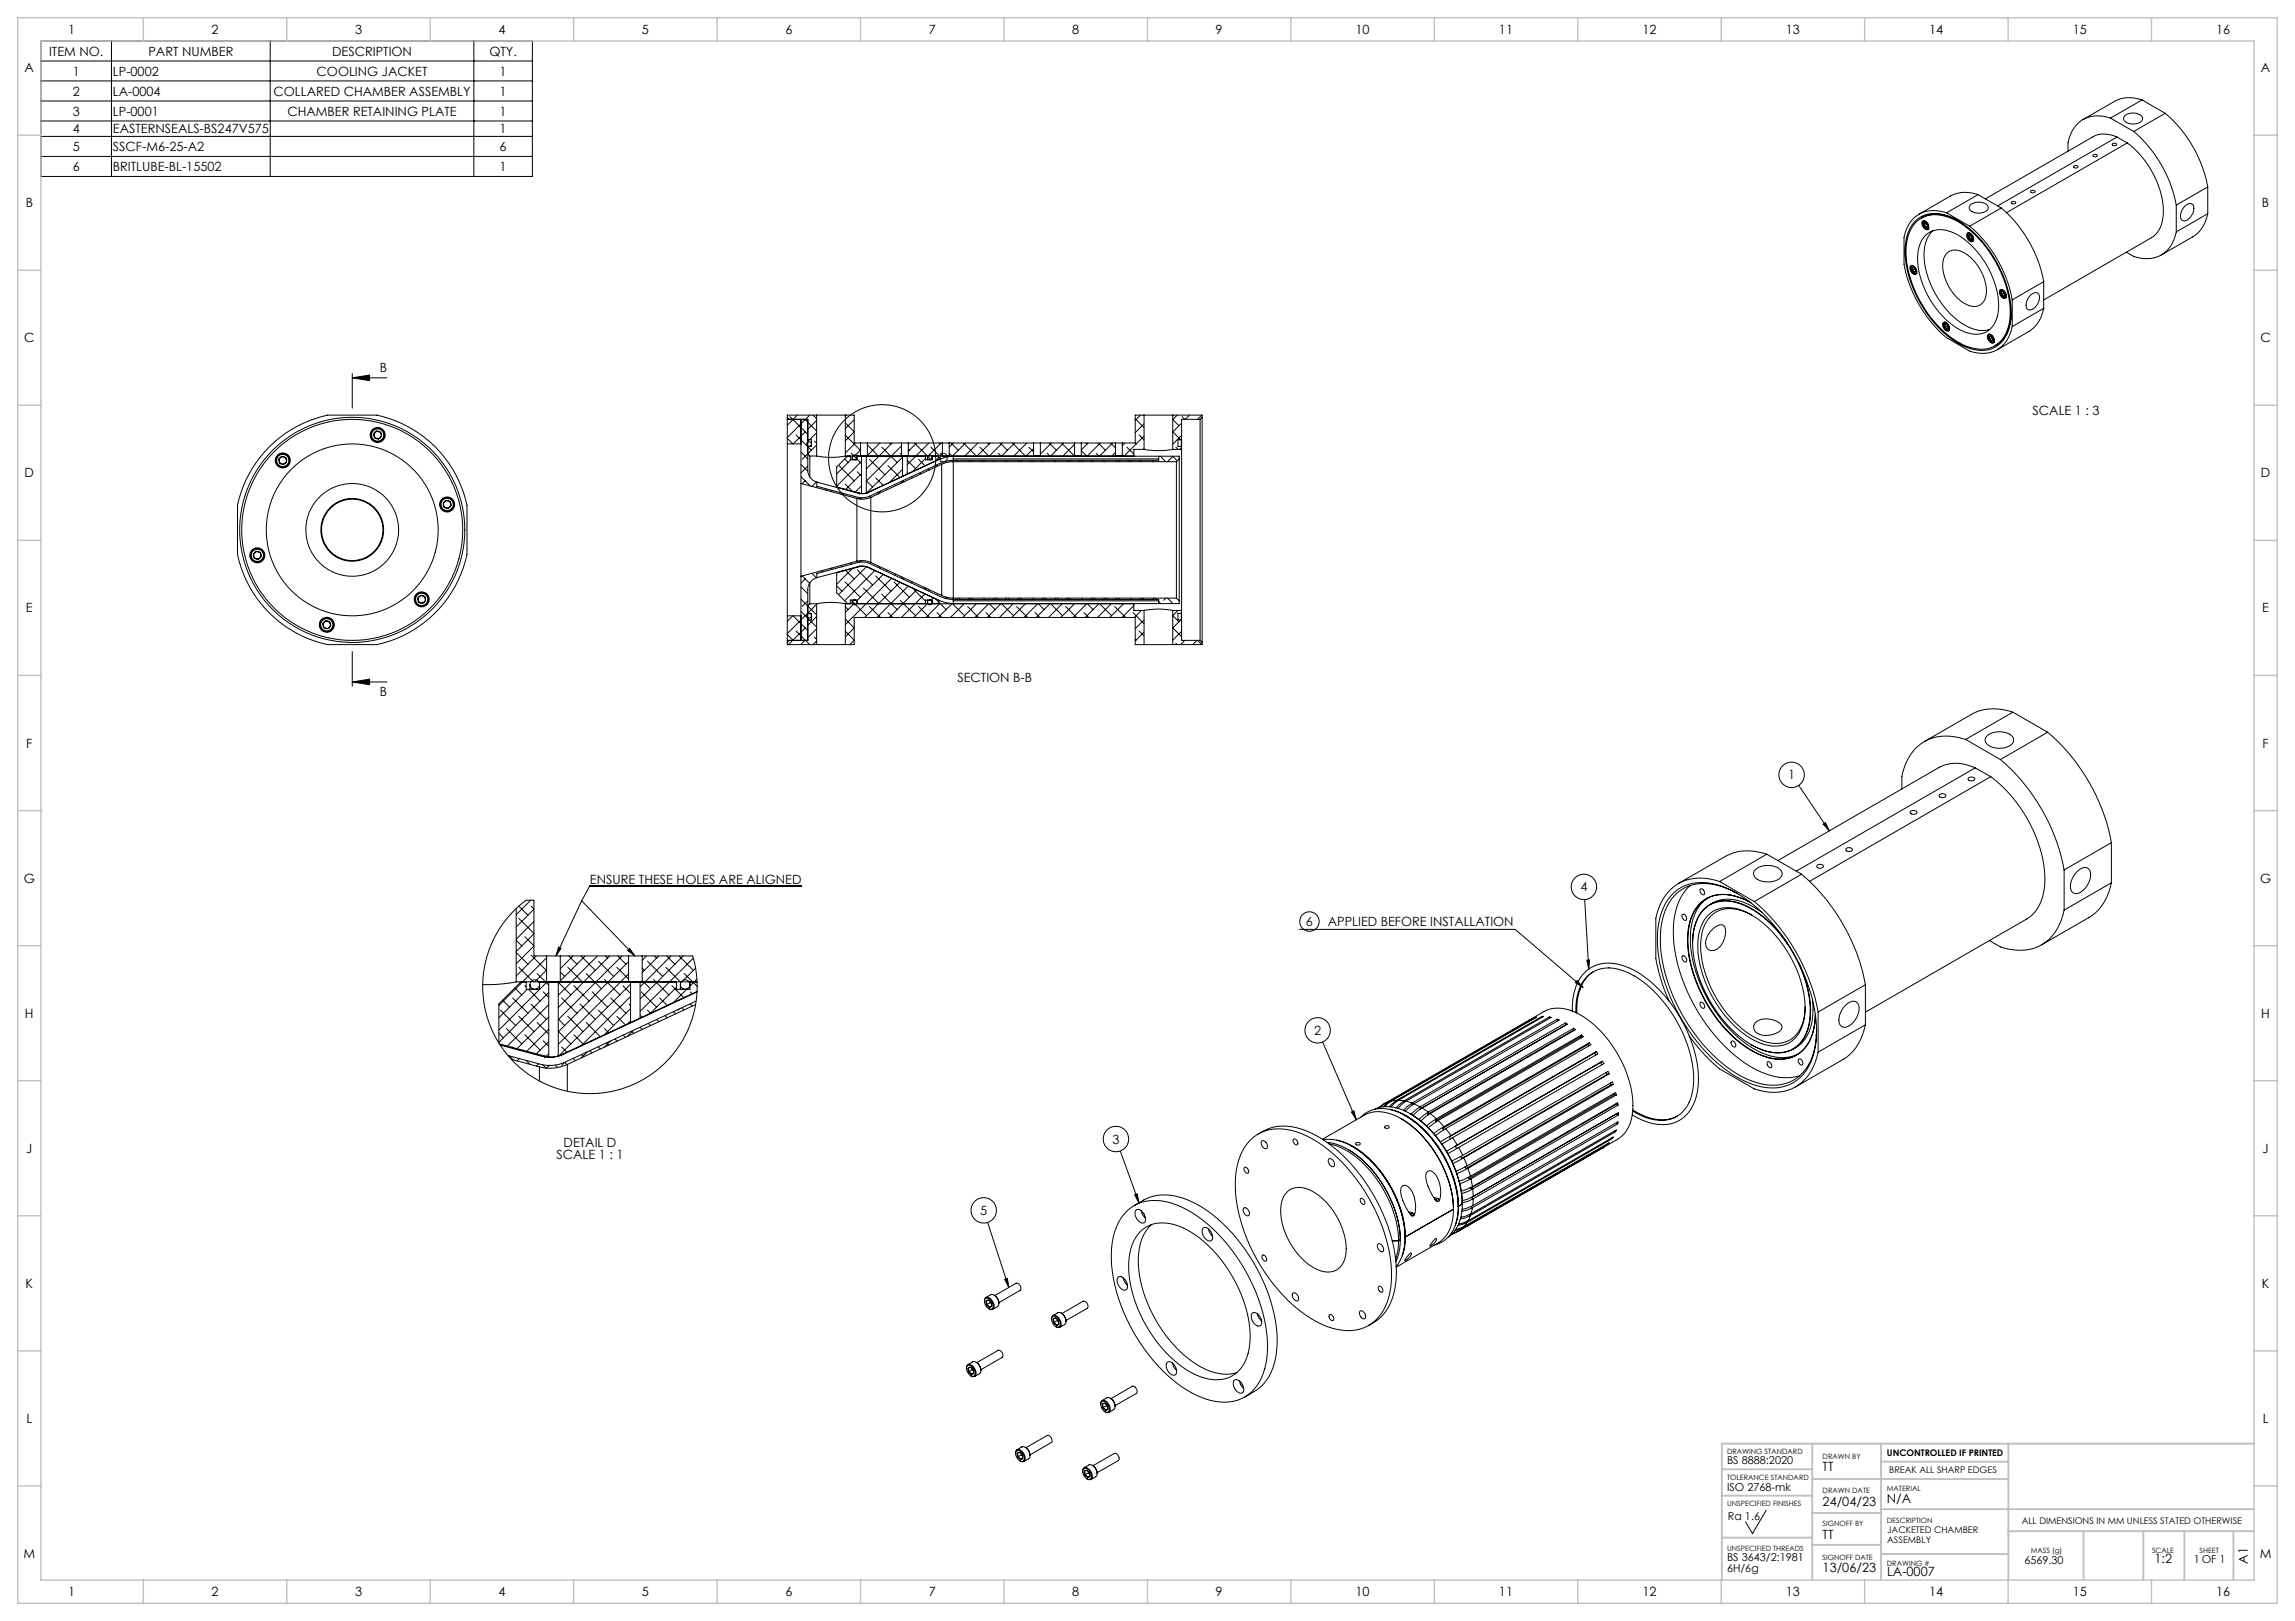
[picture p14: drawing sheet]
<svg xmlns="http://www.w3.org/2000/svg" width="841mm" height="594mm" viewBox="0 0 841 594" stroke-linecap="round" stroke-linejoin="round" font-family="sans-serif">
<defs><g id="words">
<g font-size="4.7">
<text x="25" y="12.4">1</text>
<text x="77.5" y="12.4">2</text>
<text x="130.1" y="12.4">3</text>
<text x="182.7" y="12.4">4</text>
<text x="235.2" y="12.4">5</text>
<text x="287.8" y="12.4">6</text>
<text x="340.3" y="12.4">7</text>
<text x="392.9" y="12.4">8</text>
<text x="445.5" y="12.4">9</text>
<text x="496.7" y="12.4">10</text>
<text x="549.3" y="12.4">11</text>
<text x="601.9" y="12.4">12</text>
<text x="654.4" y="12.4">13</text>
<text x="707" y="12.4">14</text>
<text x="759.5" y="12.4">15</text>
<text x="812.1" y="12.4">16</text>
<text x="18" y="20.4">ITEM NO.</text>
<text x="54.4" y="20.4">PART NUMBER</text>
<text x="121.7" y="20.4">DESCRIPTION</text>
<text x="179.3" y="20.4">QTY.</text>
<text x="9" y="26.4">A</text>
<text x="26.6" y="27.7">1</text>
<text x="41.4" y="27.7">LP-0002</text>
<text x="116" y="27.7">COOLING JACKET</text>
<text x="183.1" y="27.7">1</text>
<text x="828.5" y="26.4">A</text>
<text x="26.6" y="35">2</text>
<text x="41.4" y="35">LA-0004</text>
<text x="100.2" y="35">COLLARED CHAMBER ASSEMBLY</text>
<text x="183.1" y="35">1</text>
<text x="26.6" y="42.3">3</text>
<text x="41.4" y="42.3">LP-0001</text>
<text x="105.3" y="42.3">CHAMBER RETAINING PLATE</text>
<text x="183.1" y="42.3">1</text>
<text x="26.6" y="48.8">4</text>
<text x="41.4" y="48.8">EASTERNSEALS-BS247V575</text>
<text x="183.1" y="48.8">1</text>
<text x="26.6" y="55.3">5</text>
<text x="41.4" y="55.3">SSCF-M6-25-A2</text>
<text x="183.1" y="55.3">6</text>
<text x="26.6" y="62.6">6</text>
<text x="41.4" y="62.6">BRITLUBE-BL-15502</text>
<text x="183.1" y="62.6">1</text>
<text x="9.4" y="75.9">B</text>
<text x="828.9" y="75.9">B</text>
<text x="8.9" y="125.4">C</text>
<text x="828.3" y="125.4">C</text>
<text x="139.2" y="136.5">B</text>
<text x="744.8" y="152">SCALE 1 : 3</text>
<text x="344.2" y="169.3">D</text>
<text x="9" y="174.9">D</text>
<text x="828.5" y="174.9">D</text>
<text x="9.5" y="224.4">E</text>
<text x="829" y="224.4">E</text>
<text x="350.8" y="249.9">SECTION B-B</text>
<text x="139.2" y="255.2">B</text>
<text x="9.6" y="273.9">F</text>
<text x="829.1" y="273.9">F</text>
<text x="655.2" y="285.6">1</text>
<text x="8.7" y="323.4">G</text>
<text x="216.2" y="324">ENSURE THESE HOLES ARE ALIGNED</text>
<text x="828.2" y="323.4">G</text>
<text x="579.1" y="326.7">4</text>
<text x="478.6" y="339.3">6</text>
<text x="486.6" y="339.4">APPLIED BEFORE INSTALLATION</text>
<text x="9.2" y="372.9">H</text>
<text x="828.6" y="372.9">H</text>
<text x="481.6" y="379.2">2</text>
<text x="407.7" y="419">3</text>
<text x="9.6" y="422.4">J</text>
<text x="203.9" y="424.9">SCALE 1 : 1</text>
<text x="206.5" y="420.3">DETAIL D</text>
<text x="829.1" y="422.4">J</text>
<text x="359.2" y="445.2">5</text>
<text x="9.4" y="471.9">K</text>
<text x="828.9" y="471.9">K</text>
<text x="9.7" y="521.4">L</text>
<text x="829.2" y="521.4">L</text>
<text x="667.9" y="539.1">TT</text>
<text x="691.4" y="550.9">N/A</text>
<text x="667.9" y="552">24/04/23</text>
<text x="667.9" y="563.8">TT</text>
<text x="8.6" y="570.9">M</text>
<text x="789.5" y="572.9">1:2</text>
<text x="823.7" y="573.1" transform="rotate(-90 823.7 573.1)">A1</text>
<text x="828.1" y="570.9">M</text>
<text x="667.9" y="576.2">13/06/23</text>
<text x="691.5" y="577.7">LA-0007</text>
<text x="25" y="584.9">1</text>
<text x="77.5" y="584.9">2</text>
<text x="130.1" y="584.9">3</text>
<text x="182.7" y="584.9">4</text>
<text x="235.2" y="584.9">5</text>
<text x="287.8" y="584.9">6</text>
<text x="340.3" y="584.9">7</text>
<text x="392.9" y="584.9">8</text>
<text x="445.5" y="584.9">9</text>
<text x="496.7" y="584.9">10</text>
<text x="549.3" y="584.9">11</text>
<text x="601.9" y="584.9">12</text>
<text x="654.4" y="584.9">13</text>
<text x="707" y="584.9">14</text>
<text x="759.5" y="584.9">15</text>
<text x="812.1" y="584.9">16</text>
</g>
<g font-size="4">
<text x="632.9" y="536.4">BS 8888:2020</text>
<text x="632.9" y="546.2">ISO 2768-mk</text>
<text x="633.2" y="556.8">Ra 1.6</text>
<text x="632.9" y="571.9">BS 3643/2:1981</text>
<text x="632.9" y="575.9">6H/6g</text>
<text x="741.8" y="573.2">6569.30</text>
<text x="803.9" y="572.7">1 OF 1</text>
</g>
<g font-size="3.3">
<text x="691.4" y="533.5">UNCONTROLLED IF PRINTED</text>
<text x="692.3" y="539.9">BREAK ALL SHARP EDGES</text>
<text x="691.6" y="561.9">JACKETED CHAMBER</text>
<text x="740.9" y="558.3">ALL DIMENSIONS IN MM UNLESS STATED OTHERWISE</text>
<text x="691.6" y="565.4">ASSEMBLY</text>
</g>
<g font-size="2.7">
<text x="632.9" y="532.7">DRAWING STANDARD</text>
<text x="667.9" y="534.6">DRAWN BY</text>
<text x="632.9" y="542.5">TOLERANCE STANDARD</text>
<text x="667.9" y="547.2">DRAWN DATE</text>
<text x="691.4" y="546.2">MATERIAL</text>
<text x="632.9" y="552">UNSPECIFIED FINISHES</text>
<text x="667.9" y="559.2">SIGNOFF BY</text>
<text x="691.4" y="558.3">DESCRIPTION</text>
<text x="632.9" y="568.2">UNSPECIFIED THREADS</text>
<text x="744.1" y="568.9">MASS (g)</text>
<text x="788.6" y="568.9">SCALE</text>
<text x="806" y="568.9">SHEET</text>
<text x="667.9" y="571.5">SIGNOFF DATE</text>
<text x="691.4" y="573.7">DRAWING #</text>
</g>
</g></defs>
<g fill="none" stroke="#000" stroke-width=".37">
<path d="M15 15h180.1v49.7h-180.1zM40.9 15v49.7M99 15v49.7M173.6 15v49.7M15 22.4h180.1M15 29.7h180.1M15 37h180.1M785 36.6a12.5 12.5 0 0 0-10.1 .5l-11.6 6.7M785 36.6l-11.6 6.7M785 36.6l8.4 4.9M15 44.3h180.1M15 50h180.1"/>
<path d="M15 57.3h180.1M767 56.8a.87 .87 0 0 1 .9-.3 .87 .87 0 0 1 .6 .7 .87 .87 0 0 1-.9 .3 .87 .87 0 0 1-.6-.7zM773.4 43.3a11.1 11.1 0 0 0-15.6 9v3.1M773.4 43.3l8.5 4.9M774.1 52.7a.84 .84 0 0 1 .9-.3 .84 .84 0 0 1 .6 .7 .85 .85 0 0 1-.9 .3 .85 .85 0 0 1-.6-.7zM775.8 50.2a9.8 9.8 0 0 0-8.8-.1l-39.5 22.8M775.8 50.2l-43.8 25.3M775.8 50.2l3.7 2.2M778.6 42.4a4.7 4.7 0 0 1 6.5 .6 2.12 2.12 0 0 1-2.3 2.3 3.8 3.8 0 0 1-4.6-1.8zM779.5 52.4a33.6 33.6 0 0 1 13.3 25.7 10.2 10.2 0 0 1-4.4 9l-39.5 22.8M779.5 52.4l-44.2 25.5M781.9 48.2a47.2 47.2 0 0 1 15.6 27"/>
<path d="M793.4 41.5a47.2 47.2 0 0 1 15.6 27M793.4 41.5l-11.5 6.7M704 79.9a12.4 12.4 0 0 1 12.3 .3l1.4 .8M713.3 78a11.1 11.1 0 0 0-15.6 9v9.8a47 47 0 0 0 15.6 26.9l8.5 5a10.9 10.9 0 0 0 14.4-5.4l1.2-3.6M713.3 78l8.5 4.9M722 75.1a4.7 4.7 0 0 1 6.5 .5 2.07 2.07 0 0 1-2.3 2.4 3.7 3.7 0 0 1-4.6-1.8zM724.9 71.3a12.3 12.3 0 0 0-10.1 .5l-11.6 6.7M724.9 71.3l-11.6 6.7M724.9 71.3l8.5 4.9M733.4 76.2a46.6 46.6 0 0 1 15.5 27M733.4 76.2l-11.6 6.7M737.1 74.1a.87 .87 0 0 1 .9-.3 .87 .87 0 0 1 .6 .7 .87 .87 0 0 1-.9 .3 .87 .87 0 0 1-.6-.7z"/>
<path d="M744.1 70a.85 .85 0 0 1 .9-.3 .85 .85 0 0 1 .7 .7 .85 .85 0 0 1-.9 .3 .85 .85 0 0 1-.7-.7zM759.9 60.9a.88 .88 0 0 1 .9-.3 .88 .88 0 0 1 .7 .7 .85 .85 0 0 1-.9 .3 .85 .85 0 0 1-.7-.7zM797.5 75.2v9.8M800.8 75.4a1.69 1.69 0 0 1 1.7-.8 1.69 1.69 0 0 1 1.4 1.2 4.9 4.9 0 0 1-3.5 5.2 1.92 1.92 0 0 1-1.2-2.9l.4-1.2zM809 78.3a12.4 12.4 0 0 1-5.5 8.5l-11.5 6.6M809 68.5l-11.5 6.7M809 78.3l-11.5 6.7M809 68.5v9.8M700.1 97.5a1.54 1.54 0 0 1 2.2 1.3 1.06 1.06 0 0 1-.2 1.7 1.06 1.06 0 0 1-1.6-.6l-.6-1.3zM700.5 97.6a1.7 1.7 0 0 1 1.5 2.5 1.7 1.7 0 0 1-1.5-2.5zM700.6 98.2l.2 .9M700.7 97.3l-.2 .1"/>
<path d="M700.8 99.1l.6 .6M700.8 97.3l-.5 .2-.1 .8M701.1 98l.6 .6 .2 .9M701.1 98l-.5 .2M701.1 98l.2 .1M701.6 98.4v.2M701.6 98.6l.2 .2M701.6 98.6l-.8 .5M701.9 99.5l-.5 .2M701.9 99.4l-.5 .3M701.9 99.2v.3M702.1 81.5a11.1 11.1 0 0 1 12.6-1.6 38 38 0 0 1 18.6 20.1 29.8 29.8 0 0 1 2.3 20.9 10.1 10.1 0 0 1-13.3 6.5 35.2 35.2 0 0 1-19.4-18.4 33.7 33.7 0 0 1-3.9-21.4l1.2-3.4z"/>
<path d="M702.1 80.7a11.6 11.6 0 0 1 12.9-1.1 40.7 40.7 0 0 1 20 23.9 26.9 26.9 0 0 1 .5 18.8 10.4 10.4 0 0 1-14.1 5.2 36.6 36.6 0 0 1-18.5-17.8 35.5 35.5 0 0 1-4.4-21.8l1.1-3.6 1.1-1.9zM704.4 81.1a1.93 1.93 0 0 1 2 .6 1.93 1.93 0 0 1 .4 1.9 1.17 1.17 0 0 1-1.3 .5 1.17 1.17 0 0 1-.9-1l-.3-.9zM704.8 81.2a1.63 1.63 0 0 1 1.6 .9 1.63 1.63 0 0 1-.1 1.7 1.87 1.87 0 0 1-1.5-2.6zM705 81.9l.1 .8M705.1 80.9l-.2 .1M705.1 82.7l.7 .6M705.2 80.9l-.5 .3-.1 .7M705.5 81.6l-.5 .3M705.5 81.6l.7 .8 .1 .7M705.5 81.6l.2 .1M705.6 86.2a9.4 9.4 0 0 1 11.4-.3 32.5 32.5 0 0 1 15.4 26.6 9.2 9.2 0 0 1-6.9 9.9 16.5 16.5 0 0 1-12.9-5.7 32.2 32.2 0 0 1-9.8-23.8l.4-2.3 .7-2zM706 82v.2"/>
<path d="M706 82.2l.2 .2M706 82.2l-.9 .5M706.3 83.1l-.5 .2M706.3 83l-.5 .3M706.3 82.8v.3M706.8 83.8h-.2M706.8 83.7l-.3 .2-.8-.2M708.3 84.6a13.1 13.1 0 0 0-3 12.1 32.6 32.6 0 0 0 16.3 23.3 10.4 10.4 0 0 0 7.6 .7M713.6 92.6a5.8 5.8 0 0 1 7.3 .8 17 17 0 0 1 6.8 15 4.5 4.5 0 0 1-6.8 3.3 16.6 16.6 0 0 1-8.7-16.6l.6-1.4zM720.8 85.5a1.67 1.67 0 0 1 2.4 1.8 .92 .92 0 0 1-.3 1.2 .92 .92 0 0 1-1.3-.3l-.9-1.6zM721.3 85.5a1.73 1.73 0 0 1 1.4 2.7 1.74 1.74 0 0 1-1.4-2.7zM721.4 86.2l.1 .9"/>
<path d="M721.5 85.3l-.2 .1M721.5 87.1l.7 .6M721.6 85.3l-.5 .3-.1 .6M721.8 82.9a46.9 46.9 0 0 1 15.6 27M721.9 86a1.33 1.33 0 0 1 .8 1.5M721.9 86l-.5 .2M721.9 86l.2 .1M722.4 86.4v.2M722.4 86.6l.2 .2M722.4 86.6l-.9 .5M722.7 87.5l-.5 .2M722.7 87.2v.3"/>
<path d="M722.7 87.4l-.5 .3M723.2 88.2l-.2 .1M723.2 88l-.5 .3-.7-.2M797.5 85a10.9 10.9 0 0 1-11.9 9.7 12.4 12.4 0 0 1-6.4-2.3M702.4 100.1l-.2 .2M702.4 100l-.3 .3-.8-.2M712 118.3a1.53 1.53 0 0 1 2.3 1.3 1.07 1.07 0 0 1-.2 1.7 1.07 1.07 0 0 1-1.6-.7l-.6-1.2zM712.4 118.5a1.63 1.63 0 0 1 1.6 .6 1.63 1.63 0 0 1 .2 1.7 1.62 1.62 0 0 1-1.7-.6 1.62 1.62 0 0 1-.1-1.7zM712.6 118.1l-.4 1M712.6 119.1l.2 .8M712.7 118.1h-.2M712.8 119.9l.6 .6"/>
<path d="M712.8 118.1h-.2M713.1 118.8a1.32 1.32 0 0 1 .8 1.5M713.1 118.8l-.5 .3M713.1 118.8l.2 .1M713.6 119.2v.2M713.6 119.4l.2 .2M713.6 119.4l-.8 .5M713.9 120v.3M732.8 106.3a1.56 1.56 0 0 1 2.3 1.3l.1 .4a.92 .92 0 0 1-.3 1.3 .92 .92 0 0 1-1.3-.3l-.9-1.6zM733.1 106.6a1.41 1.41 0 0 1 1.5 .1 1.41 1.41 0 0 1 .5 1.5l-.1 .6a1.29 1.29 0 0 1-1.9-1.2zM733.4 107l.1 .9M733.5 106l-.2 .1"/>
<path d="M733.5 107.9l.7 .6M733.6 106.1l-.4 .1-.2 .9M733.9 106.8a1.4 1.4 0 0 1 .8 1.5M733.9 106.8l-.5 .2M733.9 106.8l.2 .1M734.4 107.2v.2M734.4 107.4l.2 .2M734.4 107.4l-.9 .5M734.7 108.3l-.5 .2M734.7 108v.3M734.7 108.2l-.5 .3M735.2 108.9l-.2 .1"/>
<path d="M735.2 108.8l-.5 .3-.7-.2M737 114.3a13.3 13.3 0 0 1-5.9 12.4M737.4 109.9v9.8M744.2 108a1.7 1.7 0 0 1 1.7-.8 1.7 1.7 0 0 1 1.5 1.3 4.6 4.6 0 0 1-4 5.1 3.1 3.1 0 0 1 0-4.6zM748.9 113a12.2 12.2 0 0 1-5.5 8.5l-11.5 6.7M748.9 103.2l-11.5 6.7M748.9 113l-11.5 6.7M748.9 103.2v9.8M129.1 138.5l6.3-1.1v2.1zM129.1 138.5h12.7M129.1 136.9v12.7M713.9 120.3l-.5 .2"/>
<path d="M713.9 120.2l-.5 .3M714.4 120.9l-.2 .1M714.4 120.9l-.4 .2-.8-.2M728.6 122.5a2.12 2.12 0 0 1 1.9 3.2 2.12 2.12 0 0 1-1.9-3.2zM728.8 122.8a1.62 1.62 0 0 1 1.6 .8 1.62 1.62 0 0 1-.1 1.8 1.82 1.82 0 0 1-1.5-2.6zM729 123.4l.1 .9M729.1 122.4l-.2 .1M729.1 124.3l.7 .6M729.2 122.5l-.4 .2-.2 .7M729.5 123.2a1.36 1.36 0 0 1 .8 1.5M729.5 123.2l-.5 .2M729.5 123.2l.2 .1"/>
<path d="M730 123.6v.2M730 123.8l.2 .2M730 123.8l-.9 .5M730.3 124.7l-.5 .2M730.3 124.6l-.5 .3M730.3 124.3v.4M730.8 125.3l-.2 .1M730.8 125.2l-.4 .3-.7-.2M137 159l.3 1.4M138.1 158l1.4 .4M138.1 158h.6l.8 .4M138.1 158l-.7 .3-.4 .7"/>
<path d="M138.1 158l-1.1 1M139.5 158.4l.3 1.5M139.5 158.4l.3 .5v1M139.8 159.9l-.6 .7-.5 .2M139.8 159.9l-1.1 .9M288.5 153.7h7.5v18.6a4.4 4.4 0 0 0 3.3 4.4M288.5 152.9v.8M288.5 153.7v9M288.5 152.9l.7 .8M289.5 152.6l6.5 6.6M291.7 159.4l5.6 5.6M292.2 152.1l-3.7 3.8"/>
<path d="M293.5 153.7v23.5M295 153.7l1 1M295.1 158.2l-4.4 4.5M296.2 154.9l3.1 3M296.7 152.1l-8.2 8.2M297.9 152.1l1.4 1.4M299.3 154.1l-3.3 3.2M299.3 158.6l-2.6 2.5M299.3 152.1h10.5M299.3 152.1h-10.8v.8M299.3 152.1v15M309.8 159.5l5.5 5.5"/>
<path d="M309.8 155l3.2 3.2M309.8 152.1h3.2v10.2h2.3M309.8 152.1v15M310.2 152.1l-.4 .4M313 153.8l-3.2 3.2M313 158.3l-3.2 3.2M416 153.5l3.2 3.2M417.4 159.4l1.8 1.8M417.9 152.1l-1.9 2M419.2 155.3l-3.2 3.3M419.2 159.8l-7.3 7.3M419.2 152.1h10.6"/>
<path d="M419.2 152.1h-3.2v10.2h-4.7M419.2 152.1v12.6M429.8 158.2l2.9 2.9M429.8 152.1h10.7v.8M429.8 152.1v12.6M431.4 152.1l-1.6 1.7 2.2 2.2M433 155l-3.2 3.3M433 159.5l-3.2 3.3M433.1 152.6l1.1 1.1M435.9 152.1l-1.6 1.6M439.8 153.7v81M439.8 153.7h-6.8v7.3"/>
<path d="M440.4 152.1l-1.5 1.6M440.5 152.9v82.5M440.5 152.9l-.7 .8M102.2 168.3v.7l.4 .7M102.2 168.3l.4 1.4M102.6 169.7l1.3 .4M102.6 169.7l.6 .4h.7M103.3 167.3l1.4 .5M103.3 167.3l.8 .1 .6 .4M103.3 167.3l-1.1 1M103.3 167.3l-.6 .3-.5 .7M104.7 167.8l.3 1.4"/>
<path d="M104.7 167.8l.3 .4v1M105 169.2l-1.1 .9M105 169.2l-.6 .7-.5 .2M137.3 160.4l1.4 .4M288.5 160.7l2 2M288.5 162.7v63M288.5 162.7h5M293.5 174.7l3.5 3.4M293.5 170.2l2.5 2.5M293.5 165.7l2.5 2.5M293.5 177.2v34M293.5 177.2l20.5 5.5"/>
<path d="M295.1 176.2l-1.1 1.1M296 170.8l-2.5 2.5M296 161l.1 .1M296 166.4l.8 .7M296.1 161.1v.8M296.1 161.1h1.3v2.5l-1.4 .1M296.2 163.6a.88 .88 0 0 1-.4-1.4 .88 .88 0 0 1 1.4 0 .88 .88 0 0 1-.5 1.4M296.2 163.6h.1M296.7 163.6h.1M296.8 167.1v7.7M296.8 167.1h2.5M298.4 161.6l.9 .8"/>
<path d="M299.2 176.6l-1.7 1.7M299.3 163l-5.4 5.3M299.3 167.1a28.1 28.1 0 0 0 10.5 0M302.4 179l.7 .7M305 179.7l-.4 .5M306.6 178.4v.2M306.6 178.4l8.4 2.3M307.4 170.6l5.6 5.6M309.5 168.2l1.3 1.3M309.7 177.3l2.6 2.7M309.8 167.1h5.9M310.6 167.1l-4 4v7.3"/>
<path d="M311.5 167.1l.1 1.4h2.4l.1-1.4M311.8 168.5l-5.2 5.2M311.9 166.1l2 2M312.3 167.6v.9M312.9 168.4a.88 .88 0 0 1-.5-1.3 .88 .88 0 0 1 1.5 0 .88 .88 0 0 1-.5 1.3M312.9 168.4v.1M313.4 168.4v.1M313.4 162.3l-3.6 3.7M314 168.2l1.7 1.7M314.1 172.9l1.6 1.5M315.3 164.9l-2.1 2.2M315.3 167.1h2.6"/>
<path d="M315.3 162.3h2.6M315.3 162.3v4.8M315.7 173.5l-5.8 5.8M315.7 178l-2.3 2.3M315.7 169l-9.1 9.2M315.7 167.1h1.8M315.7 167.1v13.7M317.5 171.7h.1M317.5 176.2l2.3 2.3M317.5 167.1v13.6M317.5 167.1h13.2M317.6 167.1l-.1 .2"/>
<path d="M317.9 163l4 4.1M317.9 162.3h12.4M317.9 162.3v4.8M317.9 162.3v.1M318.6 168.3l5.7 5.7M320.9 175.1l2.7 2.7M321.9 167.1l.1 .1M322.1 167.1l-4.6 4.7M322.4 162.3l-4.5 4.6M322.8 179.9l-1.1 1.1M323.1 163.9l3.3 3.2M324.8 179l.4 .4"/>
<path d="M325.4 170.6l4.4 4.4M326.1 162.3l.4 .4M326.4 167.1l2.4 2.4M326.9 162.3l-4.7 4.8M327.8 177.5l.5 .5M329.9 166.1l.4 .5M330.3 163.4l-12.8 12.9M330.3 167.1h2.5M330.3 162.3h2.5M330.3 162.3v4.8M330.7 167.5l-13.1 13.1M330.7 172l-4.7 4.7"/>
<path d="M330.7 167.1h1.8M330.7 174.5l-12.6 5.9M330.7 167.1v7.4M330.9 176.1l.4 .4M331 176.2l-.9 .9M332.5 168.7l3 3M332.5 173.2l.3 .4M332.5 173.7l-1.8 .8M332.5 167.1v6.6M332.8 164.6l.4 .4M332.8 162.3h12.5M332.8 162.3v4.8"/>
<path d="M334 174.7l.4 .4M335.1 162.3l4.7 4.8M335.6 167.1l-3.1 3.1M335.9 162.3l-3.1 3.1M336.6 168.3l2.3 2.4M337 173.3l.4 .4M339.1 167.1v1.4h2.5l.1-1.4M339.1 168.1l-4.7 4.7M339.8 167.6v.9M339.9 167.2l1.2 1.2M340.1 171.8l.4 .5M340.4 162.3l-4.8 4.8"/>
<path d="M340.5 168.4a.88 .88 0 0 1-.5-1.3 .88 .88 0 0 1 1.4 0 .88 .88 0 0 1-.4 1.3M340.5 168.4v.1M341 168.4v.1M341.1 163.9l3.2 3.2M343.1 170.4l.5 .4M343.6 167.1l.5 .5v.7M344.1 162.3l.4 .4M344.1 167.6l-1.3 1.3M344.1 168.3l-11.6 5.4M344.9 162.3l-4.8 4.8M345.1 170.1v48.1M345.1 170.1l-26 12.1"/>
<path d="M345.3 166.4l-.7 .7M345.3 167.1h2.5M345.3 162.3h2.5M345.3 167.1h-12.8M345.3 162.3v4.8M346.4 169.2l.3 .3M347.8 166.1l1 1M347.8 167.1h30.9M347.8 162.3h30.9M347.8 162.3v4.8M348.5 162.3l2.7 2.7M349.3 168.7a16 16 0 0 0-7.6 2.4l-19.3 9a13.2 13.2 0 0 1-7 2.3l-16.1-4.2v-1.5"/>
<path d="M349.3 169.2l-2.1 .2-2.1 .7M349.3 169.2v50M349.3 168.2v.5M349.3 167.2a15.1 15.1 0 0 0-7.6 2.3l-23.4 10.9a7.4 7.4 0 0 1-6.5-.4l-12.5-3.3M349.3 167.2h82.8v1M349.3 169.2h81.8M349.3 168.2h75.3M349.3 167.2v1M349.4 162.3l-1.6 1.6M350.4 168.7l.5 .5M353.1 162.3l4.7 4.8M353.8 162.3l-4.7 4.8"/>
<path d="M354.9 168.7l.5 .5M356.5 168.7l-.5 .5M358.3 162.3l-4.7 4.8M359.1 163.9l3.2 3.2M359.4 168.7l.5 .5M361 168.7l-.5 .5M362 162.3l.4 .4M362.8 162.3l-4.7 4.8M363.9 168.7l.4 .5M365.8 166.1l1 1M366.5 162.3l2.6 2.7M367.3 162.3l-4.8 4.8"/>
<path d="M368.4 168.7l.5 .5M371 162.3l4.7 4.8M371.8 162.3l-4.7 4.8M372.9 168.7l.4 .5M374.4 168.7l-.5 .5M376.3 162.3l-4.8 4.8M377 163.9l1.7 1.7M377.3 168.7l.5 .5M378.7 164.4l-2.7 2.7M378.7 167.1h2.5M378.7 162.3h2.5M378.7 162.3v4.8"/>
<path d="M379 168.7l-.5 .5M381.2 167.1h12.6M381.2 162.3h12.6M381.2 162.3v4.8M381.8 168.7l.5 .5M383.8 166.1l.9 1M384.5 162.3l2.6 2.7M385.3 162.3l-4.1 4.1M386.3 168.7l.5 .5M389 162.3l4.7 4.8M389.7 162.3l-4.7 4.8M390.8 168.7l.5 .5"/>
<path d="M392.4 168.7l-.5 .5M393.8 162.8l-4.3 4.3M393.8 167.1h2.4M393.8 162.3h2.4M393.8 162.3v4.8M395.3 168.7l.5 .5M396.2 165.1l2 2M396.2 167.1h12.6M396.2 162.3h12.6M396.2 162.3v4.8M396.9 168.7l-.5 .5M398 162.3l.4 .4"/>
<path d="M398.7 162.3l-2.5 2.5M399.8 168.7l.5 .5M401.7 166.1l1 1M402.4 162.3l2.7 2.7M403.2 162.3l-4.7 4.8M404.3 168.7l.5 .5M406.9 162.3l1.9 1.9M407.7 162.3l-4.7 4.8M408.8 165.8l-1.3 1.3M408.8 168.7l.5 .5M408.8 167.1h2.5M408.8 162.3h2.5"/>
<path d="M408.8 162.3v4.8M410.4 168.7l-.5 .5M411.3 166.7l.4 .4M411.3 167.1h4.2M411.3 162.3v4.8M412.2 162.3l-.9 1M412.9 163.9l2.6 2.5M413.2 168.7l.6 .5M414.9 168.7l-.5 .5M415.5 167.1v.1M415.9 162.3l.4 .4M417.8 168.7l.5 .5"/>
<path d="M419.2 164.3l-.3 .4M419.2 164.7a30.3 30.3 0 0 0 10.6 0M419.2 164.7h-3.7v2.4M422.2 168.7l.5 .5M424.6 167.2v1.5h-75.3M425.2 167.2l2 2M429.7 167.2l1.7 1.7M429.8 164.7h3.2M429.8 167.2l-2 2M430.9 163.9l.8 .8M431.1 169.2v50M432.1 168.2v52"/>
<path d="M432.1 168.2l-1 1M432.9 161.1v2.5M432.9 161.1h-1.2v2.5h1.2M432.9 163.6l.1 .1M433 164l-.7 .7M433 164.7v59M433 161v2.7M433 161l-.1 .1M433 163.7v1M162.5 184.4l.3 1.4M162.5 184.4l-.1 .7 .4 .7M162.8 185.8l.6 .4 .7 .1"/>
<path d="M162.8 185.8l1.3 .5M163.5 183.4l-1 1M163.5 183.4l-.6 .4-.4 .6M163.5 183.4l1.4 .5M163.5 183.4l.8 .1 .6 .4M164.9 183.9l.4 .7-.1 .7M164.9 183.9l.3 1.4M165.2 185.3l-.4 .6-.7 .4M165.2 185.3l-1.1 1M308.5 180.7l.7 .7M308.6 180.7l-.4 .4M314 182.7v23"/>
<path d="M314.6 182.2l.6 .7M315 180.7l.7 .1M315 180.7v.3M315.9 182.3l-.6 .6M317.5 180.7h.1M317.5 180.7l-1.8 .1M318.1 180.4l-.6 .3M318.1 180.4v.3M318.7 181.8l.4 .4M319.1 182.2a7.4 7.4 0 0 1-5.1 .5M319.1 182.2v23.9M321.7 180.4l.4 .4"/>
<path d="M92.9 203.1l.3 1.4M93.2 204.5l1.4 .4M94 202.1l-1.1 1M94 202.1l-.7 .3-.4 .7M94 202.1l1.4 .4M95.4 202.5l.3 1.4M95.7 203.9l-.5 .7-.6 .3M95.7 203.9l-1.1 1M153.2 219.2l-.1 .7 .4 .7M153.2 219.2l.3 1.4M154.2 218.2l-1 1M154.2 218.2l-.6 .3-.4 .7"/>
<path d="M154.2 218.2l.8 .1 .6 .4M154.2 218.2l1.4 .5M155.6 218.7l.3 1.4M293.5 215l2.5 2.6M293.5 219.6l5.8 5.7M293.5 211.2v23.5M294 211.1l2.7 2.6M295.1 212.1l-1.6 1.6M296.8 213.5v7.8M297.5 210.1l1.7 1.6M299.3 211.7l13.7-3.7a7.8 7.8 0 0 1 7.9 1.1l23.3 11 2.8 .8 2.3 .3M301.1 209.2l.4 .4"/>
<path d="M304.6 208.2l.4 .4M306.6 214.7l1.9 1.9M306.6 209.8v.1M306.6 209.9v7.3l4 4M308.2 207.2l.4 .5M308.5 207.6v.1M309.7 213.2l5.6 5.7M309.9 209l3.1 3.1M311.7 206.3l.4 .4M312.3 219.9v.9M312.3 208.4l-5.7 5.7M312.9 219.9a.88 .88 0 0 0-.5 1.4 .88 .88 0 0 0 1.5 0 .88 .88 0 0 0-.5-1.4"/>
<path d="M312.9 219.9h.1M313.4 219.9h.1M314 205.7a7.6 7.6 0 0 1 5.1 .4M314 205.7l-20.5 5.5M314.1 208.8l5.7 5.6M315 207.6h2l1.1 .3M315 207.3v.3M315 207.6l-8.4 2.3M315.2 205.5l-.6 .6M315.3 205.5l.5 .4M316.4 215.5l5.6 5.6M317.5 207.7l-10.2 10.2"/>
<path d="M318.1 207.8v.1M318.1 207.9l26 12.1v.7M319.1 206.1l-.4 .4M319.1 206.1l26 12.1M320.6 209.1l-11.1 11.1M320.9 211l5.6 5.6M321.7 207.3l1.1 1.1M323.1 217.8l5.7 5.6M323.6 210.5l-9.6 9.6M325.2 208.9l-.4 .5M326.7 211.9l-16.9 17M327.6 213.2l5.6 5.7"/>
<path d="M328.3 210.4l-.5 .4M329.8 213.4l-12.9 12.9M329.9 220l5.6 5.6M330.1 211.2l1.1 1.2M331 212.1l-.1 .1M332.8 214.8l-6.4 6.4M334.4 213.2l-.4 .4M334.4 215.5l4.7 4.8M335.9 216.2l-10 10.1M338.5 215.2l1.2 1.1M338.9 217.7l-8.6 8.6M339.8 219.9v.9"/>
<path d="M340.5 219.9a.88 .88 0 0 0-.5 1.4 .88 .88 0 0 0 1.4 0 .88 .88 0 0 0-.4-1.4M340.5 219.9h.1M340.5 216.1l-.4 .4M341 219.9h.1M342 219.1l-.8 .8M342.8 219.5l1.3 1.2M343.6 217.5l-.2 .3M345.1 218.2l1.5 .6 2.7 .4M346.6 218.8l.6 .5M346.7 218.9l-.2 .2M349.3 219.7a14.6 14.6 0 0 1-7.9-2.6l-22-10.2a7.5 7.5 0 0 0-7-.2l-13.1 3.4v1.6a4.4 4.4 0 0 0-3.3 4.3v18.7h-7.5M349.3 219.7v.5"/>
<path d="M349.3 219.7h75.3v1.5M349.3 219.2h81.8M350.9 219.2l-.5 .5M351.5 219.2l.5 .5M355.4 219.2l-.5 .5M356 219.2l.5 .5M360.5 219.2l.5 .5M364.3 219.2l-.4 .5M365 219.2l.5 .5M368.9 219.2l-.5 .5M369.5 219.2l.5 .5M373.3 219.2l-.4 .5"/>
<path d="M373.9 219.2l.5 .5M378.5 219.2l.5 .5M382.3 219.2l-.5 .5M382.9 219.2l.5 .5M386.8 219.2l-.5 .5M387.4 219.2l.5 .5M391.3 219.2l-.5 .5M391.9 219.2l.5 .5M396.4 219.2l.5 .5M400.3 219.2l-.5 .5M400.9 219.2l.5 .5M404.8 219.2l-.5 .5"/>
<path d="M405.4 219.2l.5 .5M409.3 219.2l-.5 .5M409.9 219.2l.5 .5M414.4 219.2l.5 .5M418.3 219.2l-.5 .5M418.9 219.2l.4 .5M422.7 219.2l-.5 .5M423.3 219.2l.6 .5M427.2 219.2l-.8 .8M427.8 219.2l2 2M431.1 219.2l1 1M118.4 228.5l.3 1.4"/>
<path d="M118.7 229.9l.6 .4 .8 .1M118.7 229.9l1.4 .5M119.5 227.5l1.3 .5M119.5 227.5l.7 .1 .6 .4M119.5 227.5l-1.1 1M119.5 227.5l-.7 .4-.4 .6M120.8 228l.4 .7-.1 .7M120.8 228l.3 1.4M121.1 229.4l-1 1M121.1 229.4l-.4 .6-.6 .4M129.1 238.8v12.7M153.5 220.6l1.3 .4"/>
<path d="M153.5 220.6l.6 .4h.7M155.9 220.1l-.4 .6-.7 .3M155.9 220.1l-1.1 .9M288.5 232.5l2.1 2.1M288.5 234.7v.7M288.5 235.4v.8h10.8M288.5 225.7h5M288.5 225.7v9M289.2 234.7l-.7 .7M290.5 225.7l-2 2M290.7 225.7l5.3 5.3M291.7 231.2l5 5"/>
<path d="M293.5 224l2.5 2.5M295 234.7l-1.6 1.5M295.1 230.1l-6.1 6.1M296 220.2l-2.1 2M296 224.6l1.4 .1v2.5h-1.3M296.1 226.4v.8M296.1 227.2l-.1 .1M296.2 224.8a.88 .88 0 0 0-.4 1.3 .88 .88 0 0 0 1.4 0 .88 .88 0 0 0-.5-1.3M296.2 224.7v.1M296.2 224.8h.5M296.7 227.2l2.6 2.6M296.7 224.7v.1"/>
<path d="M296.8 221.3h2.5M296.8 221.3l-.8 .7M298.4 233.5l.9 .8M299.3 225.9l-3.3 3.3M299.3 230.4l-3.3 3.2M299.3 221.4l-10.8 10.8M299.3 234.9l-1.4 1.3M299.3 221.3a26.4 26.4 0 0 1 10.5 0M299.3 236.2h10.5M299.3 221.3v14.9M309.8 231.3l3.2 3.3M309.8 226.8l3.2 3.3"/>
<path d="M309.8 222.3l1 1.1M309.8 236.2h3.2v-9.9h103v9.9h3.2M309.8 221.3h105.7M309.8 221.3v14.9M311.5 221.2l.1-1.3h2.4l.1 1.3M312.3 220.4l1.2 1.2M312.9 221.3l-3.1 3.1M313 230.1l-3.2 3.3M313 234.6l-1.6 1.6M313.2 221.3l4.3 4.3M318.6 222.2l4.1 4.1M325.4 224.5l1.7 1.8"/>
<path d="M326.4 221.3l-5 5M336.6 222.2l4 4.1M339.1 221.2v-1.3h2.5l.1 1.3M339.8 221.3l-4.9 5M339.9 221l.6 .6M343.4 224.5l1.7 1.8M344.1 220.7l-.5 .5M344.3 221.3l-5 5M344.6 221.3l2.1 2.1M348.8 221.3l-5 5M349.1 221.3l4.3 4.3M349.3 220.2h75.3"/>
<path d="M349.3 220.2v1M353.3 221.3l-5 5M354.6 222.2l4 4.1M357.8 221.3l-5 5M361.3 224.5l1.8 1.8M362.3 221.3l-5 5M362.5 221.3l2.2 2.1M366.8 221.3l-5 5M367.1 221.3l4.3 4.3M371.3 221.3l-5 5M372.5 222.2l4.1 4.1M375.7 221.3l-4.9 5"/>
<path d="M379.3 224.5l1.7 1.8M380.3 221.3l-5.1 5M380.5 221.3l2.1 2.1M384.7 221.3l-5 5M385 221.3l4.4 4.3M389.2 221.3l-5 5M390.5 222.2l4 4.1M393.7 221.3l-5 5M397.2 224.5l1.8 1.8M398.2 221.3l-5 5M398.5 221.3l2.1 2.1M402.7 221.3l-5 5"/>
<path d="M403 221.3l4.3 4.3M407.2 221.3l-5 5M408.4 222.2l4.1 4.1M411.7 221.3l-5 5M415.2 224.5l4 4.1M415.5 221.9l-4.3 4.4M415.5 221.2v2.5h3.7M416 234.3l.3 .3M417.4 231.2l1.8 1.8M418.3 223.7l-2.6 2.6M419.2 227.1l-3.2 3.3M419.2 231.6l-3.2 3.3"/>
<path d="M419.2 236.1v.1M419.2 223.7a27.9 27.9 0 0 1 10.6 0M419.2 236.2h10.6M419.2 223.7v12.5M424.6 220.4l.7 .8M429.8 230.1l3.2 3.2M429.8 225.6l2.2 2.3M429.8 223.7h3.2M429.8 223.7v12.5M429.8 221.1l-.1 .1M430.9 235.7l.5 .5M431.7 223.7l-1.9 1.9"/>
<path d="M432.1 220.2v1h-82.8M432.7 227.2l-2.9 2.9M432.9 224.7v2.5M432.9 224.7h-1.2v2.5h1.2M432.9 227.2l.1 .1M433 231.3l-3.2 3.3M433 224.6v2.7M433 227.3v7.4h6.8M433 223.7v.9M433 224.6l-.1 .1M434.2 234.7l-1.6 1.5M438.7 234.7l-1.6 1.5"/>
<path d="M438.9 234.7l1.5 1.5M439.8 234.7l.7 .7M440.5 235.4v.8h-10.7M129.1 249.9l6.3-1v2zM129.1 249.9h12.7M720.3 271a17.3 17.3 0 0 0-17.7 2.6 18.8 18.8 0 0 0-5.7 15.5M720.3 271l12.7 7.3M728.1 269.7a7.4 7.4 0 0 1 9.4 .2 2.29 2.29 0 0 1-1.5 3.6 7.4 7.4 0 0 1-8.1-1.1 1.92 1.92 0 0 1 .2-2.7zM733 278.3a70.4 70.4 0 0 1 23.4 40.5M737.6 261a18.6 18.6 0 0 0-15.1 .8l-17.3 9.9M737.6 261l-17.3 10M737.6 261l12.8 7.3"/>
<path d="M750.4 268.3a70.4 70.4 0 0 1 23.3 40.5M750.4 268.3l-17.4 10M659.1 287.8l11.2 16.6M700.1 297.4l1.1-.4a.92 .92 0 0 1 1.2 .9 1.28 1.28 0 0 1-1.4 .6 1.28 1.28 0 0 1-.9-1.1zM710.7 291.3l1.1-.4a.89 .89 0 0 1 1.2 .9l-1.2 .5a.88 .88 0 0 1-1.1-1zM721.3 285.2l1.1-.5 .9 .2 .4 .6a1.46 1.46 0 0 1-2.5 0zM723.8 281.4a14.6 14.6 0 0 0-13.2-.2l-59.1 34.1M723.8 281.4l-65.6 37.8M723.8 281.4l5.7 3.2M729.5 284.6a51 51 0 0 1 19.8 36.7 17.3 17.3 0 0 1-5.5 14.7l-60.2 34.9M729.5 284.6l-66.4 38.4M643.3 318.7a7.4 7.4 0 0 1 9.3 .2 2.29 2.29 0 0 1-1.4 3.6 7.6 7.6 0 0 1-8.2-1.1 1.93 1.93 0 0 1 .3-2.7z"/>
<path d="M647.5 313a18.6 18.6 0 0 0-15.2 .8l-17.3 10M647.5 313l-17.4 10M647.5 313l12.7 7.4M665.8 317.2l1.2-.5 .8 .2 .4 .6a1.46 1.46 0 0 1-2.5 0zM668.1 302l.8-.6 1.4 3zM676.4 311l.7-.4h1l.8 .7a1.43 1.43 0 0 1-2.6 0zM756.4 318.8v14.7M761.4 319.2a2.86 2.86 0 0 1 4.2-.6 6.7 6.7 0 0 1-2.9 8.1 2.34 2.34 0 0 1-2.7 .6 2.34 2.34 0 0 1-1.3-2.5l.5-2.5 1-1.7zM773.7 308.8l-17.3 10M773.7 308.8v14.7M189.2 332.9v26.9M190.1 336.5l5.6 5.5"/>
<path d="M190.1 332l3.4 3.4M194.5 329.9l-5.3 5.3M194.6 332l1.1 1.1M195.7 333.2l-6.5 6.5M195.7 337.7l-6.5 6.5M213.1 330.1l-9.4 20.2M213.1 330.1l19.6 20.2M293.7 324.7h-77.6l-3 5.4M580.7 329.6l1.5 25.5M613.4 327.2a16 16 0 0 1 15.6-3.1 45.7 45.7 0 0 1 22.1 16.2 63.7 63.7 0 0 1 14.6 37.6 22.7 22.7 0 0 1-6 17 16.5 16.5 0 0 1-17.5 2.5 52.6 52.6 0 0 1-24.9-22.2 59.1 59.1 0 0 1-9.9-33.2 21.9 21.9 0 0 1 6-14.8zM616.6 335.1a1.43 1.43 0 0 1 1.3 2.1 1.45 1.45 0 0 1-1.3-2.1zM619.3 324.5a21.1 21.1 0 0 0-6.1 15.9 61.8 61.8 0 0 0 15.4 39.3 42 42 0 0 0 22.1 14.8 17.4 17.4 0 0 0 8.8-.3"/>
<path d="M623 325.9a1.28 1.28 0 0 1 1.4 .5 1.28 1.28 0 0 1-.1 1.5l-.9-.5-.4-.8zM623.3 330.7a13.4 13.4 0 0 1 14.3-1.8l4 1.9a17.6 17.6 0 0 0-14.6-2.2 14.1 14.1 0 0 0-8.2 12.1 46.7 46.7 0 0 0 9.5 31.3 38.7 38.7 0 0 0 19.5 15.4 12.4 12.4 0 0 0 16.4-8.8l.8-3.4 .2-3.4a17.2 17.2 0 0 1-5.9 14.3 14.7 14.7 0 0 1-14.9 .2 47.8 47.8 0 0 1-22.1-24.7 37.3 37.3 0 0 1-2.9-24.4 15 15 0 0 1 3.9-6.5zM624.2 333.5a12.1 12.1 0 0 1 13.5-2.3 39.9 39.9 0 0 1 19.6 18.5 39.1 39.1 0 0 1 5.5 26 11.6 11.6 0 0 1-15.3 9.6 35.8 35.8 0 0 1-18.7-15.1 43.1 43.1 0 0 1-8.3-28.3 15.7 15.7 0 0 1 3.7-8.4zM625.5 335.8a11.1 11.1 0 0 1 12.8-2.2 39.3 39.3 0 0 1 20.2 22 30.8 30.8 0 0 1 2 20.3 10.3 10.3 0 0 1-12.9 7.1 32 32 0 0 1-17.8-14 38.4 38.4 0 0 1-7.3-26.7 14.3 14.3 0 0 1 3-6.5zM625.8 329.1a15.8 15.8 0 0 0-6.3 12.9 49.2 49.2 0 0 0 11.1 31.4 35.2 35.2 0 0 0 19.7 13.9 13.1 13.1 0 0 0 8.5-1.1M626.6 331.5a12.8 12.8 0 0 1 12.5-.8l3.3 1.5 3.3 2.2M630.1 323a16.6 16.6 0 0 0-19.8 5.1 21.5 21.5 0 0 0-3.5 8.4v14.7l1.7 7.4 3.1 8.3M630.1 323l12.8 7.4M634.9 326.5l.8 .4M636.8 327.5a23.3 23.3 0 0 0-16.2-3.3 15.5 15.5 0 0 0-11.4 12.8 47.6 47.6 0 0 0 4.7 29.8 60.3 60.3 0 0 0 24.6 27.8 19.8 19.8 0 0 0 18.6 1.3 18.3 18.3 0 0 0 8.3-14.4l.3-3.9M642.1 335.4a13.8 13.8 0 0 0-13-1.3 12.4 12.4 0 0 0-5.8 10.8 41.9 41.9 0 0 0 16.7 33.4 17.6 17.6 0 0 0 13.2 3.8 10.9 10.9 0 0 0 8-10l.3-3.1M642.9 330.4a70.7 70.7 0 0 1 23.4 40.4"/>
<path d="M660.2 320.4a70.9 70.9 0 0 1 23.4 40.4M660.2 320.4l-17.3 10M756.4 333.5a17.4 17.4 0 0 1-11.2 14 19.1 19.1 0 0 1-16.2-2.8M773.7 323.5a18.7 18.7 0 0 1-8.2 12.7l-17.3 10M773.7 323.5l-17.3 10M189.2 349l4.3 4.3M189.2 344.6l2 2M189.2 359.8l-1.1 .2a57 57 0 0 1-11.2 .8M189.2 359.8h11.1M190.1 354.5l5.3 5.3M191.5 359.9l-8.7 8.6M192.3 343.2l3.4 3.4"/>
<path d="M194.6 350l5.6 5.6M195.7 342.2l-6.5 6.5M195.7 346.7l-6.5 6.5M196.5 350.3l-7.3 7.3M196.8 356.7l3.1 3.1M200 359.9l1.1 1.1M200.3 350.3h-4.6v-20.4h-2.9l-4.4 3.7-3.3 3.8-2.7 3.9-2.6 5.2-1.8 5.6-.9 5.2-.2 5.2 .4 5.1 1.2 5.2 2.3 5.7 3.8 6.3 3.3 4 4.6 4 4.7 3.1 5.6 2.5 5.7 1.6 4.6 .6 4.2 .1 3.4-.2 5.3-1 4.7-1.5 3.4-1.6 4.5-2.7 3.1-2.3 3.3-3.2 2.8-3.3 2.4-3.8 2-3.9 1.4-3.7 1.1-4.1 .6-3.8 .2-4.2M200.3 359.8h5M200.3 350.3h5M200.3 350.3v9.5M200.3 351l-8.8 8.8M200.3 355.5l-4.3 4.3"/>
<path d="M200.4 359.9l-17.6 17.6M201.1 359.9h3.5M201.1 359.9h-3.2l-.2 2.6h-4.9v-2.4l-.2-.2h-1.8l-8 8v14.3M201.1 359.9v27.4M204.6 359.9v27M204.6 359.9h26.5M204.6 360l4.6 4.6M204.7 347.1l.9 .4-1.9 2.8zM204.9 359.9l-.3 .3M205.3 356.2l1.6 1.6M205.3 359.8h25M205.3 350.3h25"/>
<path d="M205.3 350.3v9.5M205.5 350.3l-.2 .1M208.1 354.5l5.3 5.3M208.4 350.3l3 3M209.4 359.9l-4.8 4.8M210 350.3l-4.7 4.7M212.9 350.3l5.3 5.3M213.5 359.9l.2 .2M213.9 359.9l-9.3 9.3M214.5 350.3l-9.2 9.1M214.8 356.7l3.1 3.1M217.9 359.9l2.5 2.4"/>
<path d="M218.4 359.9l-13.8 13.8M218.9 350.3l-9.5 9.5M219.3 352.2l5.6 5.6M221.5 358.9l.9 .9M221.9 350.3l.7 .8M222.4 359.9l4.8 4.7M222.8 359.9l-18.2 18.2M223.4 350.3l-9.5 9.5M226 354.5l4.3 4.3M226.3 350.3l3.1 3M227.4 359.9l-22.8 22.8M227.9 350.3l-9.5 9.5"/>
<path d="M230 348.3l.8-.7 1.9 2.7zM230.3 352.4l-7.4 7.4M230.3 356.9l-2.9 2.9M230.3 359.8h5M230.3 350.3h5M230.3 350.3v9.5M231.1 359.9h3.5M231.1 359.9v14.8M234.6 359.9h13.1l.2 .2v2.4h4.9l.2-2.6h2.4M234.6 359.9v13.2M235.3 350.3h18.6l1.1 4.7 .5 6.4M235.3 359.8h20.1"/>
<path d="M235.3 350.3v9.5M235.3 359.3l.6 .5M235.3 354.8l.8 .8M235.9 359.9l2.5 2.4M236.3 359.9l-1.7 1.7M236.9 350.3l-1.6 1.6M237.2 352.2l5.7 5.6M239.5 358.9l.8 .9M239.8 350.3l.8 .8M240.4 359.9l4.7 4.7M240.8 359.9l-6.2 6.2M241.4 350.3l-6.1 6.1"/>
<path d="M244 354.5l5.3 5.3M244.3 350.3l3 3M245.3 359.9l-10.7 10.7M245.9 350.3l-9.5 9.5M248.8 350.3l5.3 5.3M250.4 350.3l-9.5 9.5M250.7 356.7l3.1 3.1M253.9 359.9l1.6 1.5M254.1 351.1l-8.7 8.7M254.3 359.9l-1.5 1.4M254.9 354.8l-5 5M255.4 358.8l-1 1"/>
<path d="M476.2 340.6h79l24.9 21.2M577.9 359.3l2.2 2.5-2.8-1.7zM581.5 351.9l1-.1-.3 3.3zM584 356a14.5 14.5 0 0 0-6.2 12.5v2.7M589.6 354.7a27.3 27.3 0 0 1 17.5 9.6 48.2 48.2 0 0 1 13.5 31.8l-.6 4.8-1 3M589.7 354.7a11.2 11.2 0 0 0-11.4 8.9 22.2 22.2 0 0 0-.8 7.4M616.5 350.3a1.32 1.32 0 0 1 1.4 .7 1.32 1.32 0 0 1-.2 1.5l-.7-.3-.6-.8zM620.3 345.5a17.8 17.8 0 0 1 4.3-12.6 12.5 12.5 0 0 1 13.6-1.7 37.7 37.7 0 0 1 16.8 14.4M627.9 340.2l1.2-.9 1.2-.4h1a3.7 3.7 0 0 1 .8 4.6 6.5 6.5 0 0 1-3.9 4.8 2.66 2.66 0 0 1-2.8-.9 2.66 2.66 0 0 1-.3-2.9l.6-1.6zM659.1 352.7a37.3 37.3 0 0 1 3.8 23 11.6 11.6 0 0 1-15 9.7l-3.2-1.1-2.9-1.4M182.8 378.6l1.7 1.7M183.4 370.2l5.6 5.6"/>
<path d="M184.2 366.5l2.5 2.6M185.6 376.9l5.6 5.6M187.9 365.7l5.6 5.6M188.7 362l2.5 2.6M190.1 372.4l5.6 5.6M192.3 379.2l5.6 5.6M192.3 361.2l.5 .5M193.2 362.5l-10.4 10.4M193.7 362.5l4.2 4.3M194.2 360.8v1.7M194.6 367.9l5.6 5.6M195.5 362.5a1.76 1.76 0 0 1-1-2.7 1.76 1.76 0 0 1 2.9 0 1.76 1.76 0 0 1-.9 2.7"/>
<path d="M195.5 362.5h.1M196.5 362.5h.1M196.8 374.7l4.3 4.2M199.1 363.5l2 1.9M201.1 363.7l-18.3 18.2M201.1 368.2l-15.2 15.1M201.1 377.1l-8.1 8.1M201.1 372.7l-11.6 11.6M204.6 377.9l4.6 4.6M204.6 373.4l2.3 2.4M204.6 368.9l.1 .2M205.8 365.7l5.6 5.6"/>
<path d="M208.1 372.4l5.6 5.6M210.3 361.2l5.6 5.6M210.3 379.2l3.6 3.5M212.5 367.9l5.7 5.6M214.8 374.7l5.2 5.2M217 363.5l5.6 5.6M219.3 370.2l5.6 5.6M221.5 376.9l1.5 1.5M223.8 365.7l5.6 5.6M226 372.4l3.2 3.2M228.2 361.2l2.9 2.8M228.4 379.3l.8 .8"/>
<path d="M230.5 367.9l.6 .6M231.1 360.6l-26.2 26.2M231.1 369.6l-9.5 9.5M231.1 365.1l-17.9 17.9M231.1 374.1l-1.1 1.1M231.1 374.7l-25.3 11.8M231.5 377.9l.8 .8M231.6 378l-1.7 1.8M234.5 376.4l.8 .9M234.6 372l.7 .7M234.6 373.1l-3.5 1.6M235 363.5l5.6 5.6"/>
<path d="M237.2 370.2l1.1 1.1M237.6 375l.7 .9M240.6 373.6l.9 .8M241.7 365.7l2.8 2.7M243.7 372.1l.8 .9M246.2 361.2l4.4 4.4M246.8 370.7l.8 .8M247.9 361.7l-9.5 9.6M249 369.7l-.5 .5M249.3 360.8v1.7M249.8 369.3l.8 .8M250.5 362.5a1.77 1.77 0 0 1-.9-2.7 1.77 1.77 0 0 1 2.9 0 1.77 1.77 0 0 1-.9 2.7"/>
<path d="M250.5 362.5h.1M251.6 362.5h.1M251.6 362.5l-4.8 4.8M252.9 367.9l.8 .8M252.9 363.5l.7 .6M254.9 368.1l-47 22M255.1 366.8l-25.2 11.8a345.7 345.7 0 0 1-25.3 11.5 17.2 17.2 0 0 1-10.3-1.1l-8.2-2.2M255.4 363.5l-49.2 23a11.3 11.3 0 0 1-7.5 .6l-15.4-4.1M255.4 363.3l-20.8 9.8M255.4 363.2l-.2 .2M560.2 373.9l.5-.3-53.2 30.7M560.5 373.7l5.3-3a13 13 0 0 1 12.7 .9 41.9 41.9 0 0 1 19.9 33.5 13.4 13.4 0 0 1-5.6 12.3l-5.3 3.1"/>
<path d="M562.5 372.9l.6-.2-53.3 30.8M562.5 372.9l-53.2 30.7M562.5 372.9l.1 .1M565 372.5h.6l-53.2 30.7M565 372.5l-53.2 30.7M565 372.5l.1 .3M567.8 372.7l.6 .1-53.2 30.7M567.8 372.7l-53.3 30.7M567.8 372.7l.1 .4M570.7 373.5l.7 .3-53.3 30.7M570.7 373.5l-53.3 30.7M570.7 373.5l.1 .6"/>
<path d="M573.7 374.9l.7 .4-54 31.1v-.8M573.7 374.9l-53.3 30.7M573.7 374.9v.8M576.2 370.6a18.5 18.5 0 0 1 5.5-15.1 13.8 13.8 0 0 1 13.9-1.4 43 43 0 0 1 21.2 20.8 41.1 41.1 0 0 1 5.1 25.5 12.9 12.9 0 0 1-12.5 11.7 21.8 21.8 0 0 1-11.3-3.6M576.5 377.5v.3M576.5 377.5l-53.2 30.8M576.7 376.8l.6 .5-53.2 30.8M576.7 376.8l-53.3 30.7M576.7 376.8l-.2 .7M579.3 379.9l.1 .5M579.3 379.9l-53.2 30.7M579.6 379.2l.6 .7-53.2 30.7"/>
<path d="M579.6 379.2l-53.3 30.8M579.6 379.2l-.3 .7M579.7 360.8l-.8 2.1M619 379.6l5.6 6.9 5.5 5.2 12.8 7.3a16.6 16.6 0 0 0 19.8-5.1 21.3 21.3 0 0 0 3.6-8.4M623 367.4a1.29 1.29 0 0 1 1.4 .6 1.29 1.29 0 0 1-.1 1.5l-.9-.5-.4-.9zM643.1 374.9a7.2 7.2 0 0 1 9.7 .7l.3 .8a4.5 4.5 0 0 1-4.1 2.9 6.2 6.2 0 0 1-5.7-1.2l-.6-1-.1-1.2zM664.2 366.4a19.7 19.7 0 0 1-3.7 15.5l-2 1.7-1.3 .8M665.7 378.8l-.1 .9M666.3 370.8v14.7M675.9 368.8l1.3-1.2a2.45 2.45 0 0 1 3.2-.3 2.45 2.45 0 0 1 .8 3 7.1 7.1 0 0 1-5.3 6.1 2.45 2.45 0 0 1-2-3.4l.5-1.8zM683.6 375.5a18.6 18.6 0 0 1-8.3 12.8l-17.3 10M683.6 360.8l-17.3 10"/>
<path d="M683.6 375.5l-17.3 10M683.6 360.8v14.7M183 382.5l16.7 4.5M186.6 386.9l1.5 1.5M186.7 387l-.2 .2M187.4 388.2l10.3 2.7M187.9 383.6l.2 .3M190.3 387.9l-.8 .9M192.8 388.6l1.4 1.4M197.4 389.8l-.8 .9M197.7 390.9v5.2M198.8 390.1l1.3 1.3"/>
<path d="M199.1 381.4l2 2M199.7 387l1.4 .3M199.7 387v.7M201.1 381.7l-4.5 4.5M201.1 386.1l-1 1M201.4 390.3l-1.1 1.1M203.4 390.3l1 .9M204.6 386.9l-2 .4h-1.5M204.6 386.9h.1M205.8 386.5l-1.2 .4M205.8 386.5v.5M205.8 383.6l1.9 2"/>
<path d="M206.9 389.3l-1.1 1.1M206.9 389.3l.9 .8M207.9 390.1a15.1 15.1 0 0 1-10.2 .8M207.9 390.1v9.8M210 387.8l.8 .9M213.1 386.4l.8 .8M215.3 385.4l-2.3 2.3M216.1 385l.9 .8M219.2 383.6l.8 .8M222.2 382.2l.9 .8M223.7 381.5l-2.3 2.2M225.3 380.7l.8 .8"/>
<path d="M484.7 381.8l12.3 28.5M582 382.7l.2 .6M582 382.7l-53.2 30.7M582.4 382.1l.6 .7-53.2 30.8M582.4 382.1l-53.3 30.7M582.4 382.1l-.4 .6M584.5 385.8l.3 .8M584.5 385.8l-53.2 30.7M584.9 385.4l.6 .8-53.2 30.7M584.9 385.4l-53.2 30.7M584.9 385.4l-.4 .4M587.2 388.9l.6 .8-53.3 30.8"/>
<path d="M587.2 388.9l-.5 .3a.56 .56 0 0 0 .5 .8M587.2 388.9l-53.7 31M588.5 393l.6 .7M589.1 393.7l-53.3 30.7M589.7 393.5l-.5-.9-53.2 30.8M589.7 393.5l-53.3 30.7M589.7 393.5l-.6 .2M590.1 396.9l.4 .5M590.5 397.4l-53.2 30.7M590.5 397.4h.7M591.2 397.4l-.4-.9-53.2 30.7M591.2 397.4l-53.2 30.7"/>
<path d="M634.6 381.5a1.43 1.43 0 0 1 1.2 2.1 1.43 1.43 0 0 1-1.2-2.1zM647.7 389.1a1.29 1.29 0 0 1 1.3 .7 1.29 1.29 0 0 1-.2 1.5l-.6-.3-.6-.8zM659.1 388.2a1.29 1.29 0 0 1 1.4 .6 1.29 1.29 0 0 1-.1 1.5l-1-.5-.4-.9zM458.1 417.8a15.3 15.3 0 0 1 15.3-3.5 45.2 45.2 0 0 1 23.6 17.7 60.1 60.1 0 0 1 12.9 37.3 19.4 19.4 0 0 1-8.5 16.5 18.5 18.5 0 0 1-16.8-.4 56.7 56.7 0 0 1-25.3-26.3 52.8 52.8 0 0 1-6.3-30.2 20.7 20.7 0 0 1 5.1-11.1zM461 415.6a17.5 17.5 0 0 1 17.8-1.2 55.3 55.3 0 0 1 25.7 25.6 51.6 51.6 0 0 1 6.6 32.3 17.2 17.2 0 0 1-9.6 13.4M462.5 418a1.81 1.81 0 0 1 1.6 1 1.81 1.81 0 0 1-.1 1.9 1.99 1.99 0 0 1-1.5-2.9zM474.1 417.4a1.43 1.43 0 0 1 1.2 2.1 1.45 1.45 0 0 1-1.2-2.1zM484.6 417.5l15.4-8.9a12.8 12.8 0 0 1 12.7 .9 42.1 42.1 0 0 1 19.9 33.6M484.8 417.6a18.7 18.7 0 0 1 14.1 4.7 43.1 43.1 0 0 1 16 30.7 16.8 16.8 0 0 1-3.3 11.1M486.3 418.6a26.6 26.6 0 0 1 17.3 11.1 42.2 42.2 0 0 1 9.6 24.6M487 419.2a29.4 29.4 0 0 1 17.3 12.6 41 41 0 0 1 8.2 22.9M489.9 417.8a29.7 29.7 0 0 1 16.9 12.5 41 41 0 0 1 8.2 22.9"/>
<path d="M494.9 419.8a41.8 41.8 0 0 1 20 33.4M495.2 407.5l.9-.4 .9 3.2zM496.8 418.9a.94 .94 0 0 1 1.6 .4 .88 .88 0 0 1-.9 .4 .88 .88 0 0 1-.7-.8zM498.7 409.4a11.3 11.3 0 0 1 12.4-2.3 37.3 37.3 0 0 1 19.7 20 31.4 31.4 0 0 1 2.7 21.3 10.9 10.9 0 0 1-7.7 7.8M503.9 406.4a14.4 14.4 0 0 1 13.6 2.1 42.5 42.5 0 0 1 18.3 32.7M506.8 404.7l-1.7 1.3M507.4 412.8a.79 .79 0 0 1 1-.4 .79 .79 0 0 1 .5 .9 .87 .87 0 0 1-.9 .2 .87 .87 0 0 1-.6-.7zM507.5 404.3l-1.8 1.6M507.5 404.3l-2.1 1.6M509.3 406.5a30.1 30.1 0 0 1 16.9 12.6 41.2 41.2 0 0 1 8.3 22.9M509.3 403.6l-2.3 2M509.3 403.6l-1.8 .7"/>
<path d="M509.3 403.6v.2M509.8 403.5l-1.6 1.1-.7 .9M511.8 403.2l-2.7 2.4M511.8 403.2l-2 .3M511.8 403.2l.1 .4M512.4 403.2l-1.6 1.2-1 1.2M512.4 403.2l2.1 .2M513.5 410a42 42 0 0 1 19.1 33M514.5 408.5a41.7 41.7 0 0 1 19.9 33.5M514.5 403.4l-2.9 2.6M514.5 403.4l.2 .5M515.2 403.5l-1.6 1.2-1.3 1.5"/>
<path d="M515.2 403.5l2.2 .7M516.7 408.1l.4 .2M517.1 408.3a41.2 41.2 0 0 1 18.7 32.9M517.4 404.2l-3.1 2.7M517.4 404.2l.1 .7M518.1 404.5l-1.6 1.2-1.6 1.6M518.1 404.5l2.3 1.1M520.4 405.6l-3.3 2.7M523.3 408.3v.3M523.4 407.5l-3.5 2.7M523.4 407.5l-2.3-1.5-3.3 2.7M523.4 407.5l-.1 .8"/>
<path d="M524.1 408.1l-3.4 2.6M524.1 408.1l2.2 1.9M526.1 410.6l.1 .5M526.3 410l-3.6 2.6M526.3 410l-.2 .6M527 410.6l-3.6 2.6M527 410.6l2.1 2.2M528.8 413.4l.2 .6M529.1 412.8l-3.7 2.6M529.1 412.8l-.3 .6M529.8 413.6l-3.8 2.5M529.8 413.6l1.9 2.5"/>
<path d="M531.3 416.5l.3 .8M531.7 416.1l-3.9 2.4M531.7 416.1l-.4 .4M532.3 416.9l-3.9 2.4M532.3 416.9l1.7 2.7M533.5 419.9a.6 .6 0 0 0 .5 .9M534 419.6l-4 2.3M534 419.6l-.5 .3M589.1 419.1l.1 .1M589.2 419.2l.5-.4-53.3 30.7M589.2 419.2l-53.2 30.7M590.7 417l.1 .2"/>
<path d="M590.8 417.2l.4-.5-53.2 30.7M590.8 417.2l-53.2 30.8M591.3 400.8l.3 .3M591.6 401.1l-53.2 30.7M591.6 401.1l.7 .1M591.7 414.4l.3 .3M592 414.7l.3-.6-53.3 30.7M592 404.6l.2 .1M592 414.7l-53.2 30.7M592.2 404.7l-53.2 30.7M592.2 404.7l.7 .3M592.3 401.2l-.3-.9-53.2 30.8"/>
<path d="M592.3 401.2l-53.3 30.8M592.3 411.4l.5 .4M592.4 408.1l.7 .4M592.8 411.8l.1-.7-53.2 30.7M592.8 411.8l-53.2 30.8M592.9 405l-.1-.9-53.2 30.7M592.9 405l-53.2 30.7M593.1 408.5v-.8l-53.9 31.1 .7 .5M593.1 408.5l-53.2 30.8M598.3 406.7a17.4 17.4 0 0 0 15.4 2.8l.9-.5M607.9 410.3h.2M619.1 403.8a11.4 11.4 0 0 1-14.3 6.2l-3.2-1.1-3.3-1.8"/>
<path d="M410.5 421.8l6.9 19M415.8 437.8l.9-.3 .7 3.3zM456 427.9a1.28 1.28 0 0 1 1.4 .5 1.28 1.28 0 0 1-.2 1.6l-.6-.2-.6-.8zM471.9 436.6a7.5 7.5 0 0 1 8.5-.4 25.9 25.9 0 0 1 12.9 22.8 6.9 6.9 0 0 1-10.5 6.3 25.4 25.4 0 0 1-13.4-23.7 8.1 8.1 0 0 1 2.5-5zM486.9 424.8a1.65 1.65 0 0 1 2.2 1.9 .71 .71 0 0 1-.9 .8l-.8-.5-.5-.9zM494 421.2h.1M494.1 421.2a42.2 42.2 0 0 1 19.1 33.1M498.6 439.2a1.31 1.31 0 0 1 1.4 .7 1.31 1.31 0 0 1-.3 1.5l-.9-.7-.4-.8zM514 434.5l.6-.2a3.6 3.6 0 0 1 3 2.6 10.1 10.1 0 0 1 .4 8.6l-.4 .1a14.3 14.3 0 0 1-4.2-10.2zM522.9 429.6a1.43 1.43 0 0 1 2.1-.2 10.1 10.1 0 0 1 2.2 10.8l-.2 .1a1.37 1.37 0 0 1-1.3-1l-1.6-2.8a8.4 8.4 0 0 1-1.2-6.9zM525.4 438.8l1.6 .5 .4 .6M525.7 439.3l.5 .2"/>
<path d="M526.2 439.5l.4 .8M526.2 439.5l.2 .6M526.2 439.5v.4M526.2 439.5l-.3 .1M526.8 439.2l.7 .6M534.5 420.5l-4 2.3M534.5 420.5l1.5 2.9M535.3 423.7l.1 .5 .4 .2M536 423.4l-4 2.1M536.4 424.2l-4 2.2M536.4 424.2l1.2 3M536.4 424.2l-.6 .2"/>
<path d="M536.8 427.6l.5 .5M537.3 428.1h.7M537.6 427.2l-4.1 2M538 428.1l-4.1 2M538 428.1l.8 3M538 431.5l.4 .3M538.4 431.8l.6 .2M538.7 435.3l.3 .1M538.8 431.1l-4.1 1.8M539 435.4l.7 .3M539 432l-4.1 1.8M539 432l.6 2.8"/>
<path d="M539.6 434.8l-4.1 1.7M539.7 435.7l-4.1 1.7M539.7 435.7l.2 2.8-4.1 1.5M539.9 439.3l-4.1 1.5M539.9 439.3l-.2 2.5M587.2 420.6l.6-.2-53.8 31-2 .7M587.2 420.6h.1M361.9 448l7.8 23.8M412.6 444.1a15.3 15.3 0 0 1 15.2-3.6 45.1 45.1 0 0 1 23.6 17.6 60.4 60.4 0 0 1 13 37.4 19.5 19.5 0 0 1-8.4 16.5 18.8 18.8 0 0 1-16.8-.3 56.4 56.4 0 0 1-25.3-26.3 49.9 49.9 0 0 1-5.9-32.1 18.9 18.9 0 0 1 4.6-9.2zM415.6 441.8a19.1 19.1 0 0 1 21.4-1.3 58 58 0 0 1 24.9 27 50.7 50.7 0 0 1 5.6 30 18.1 18.1 0 0 1-11.4 14.4M416.2 443.6a1.71 1.71 0 0 1 2.6 .7l.7 1.3a1.56 1.56 0 0 1 .3 1.6 1.56 1.56 0 0 1-1.4 1 3.8 3.8 0 0 1-2.2-4.6zM417.9 451.2a12.7 12.7 0 0 1 13.8-2 43.3 43.3 0 0 1 21.1 20.6 40.1 40.1 0 0 1 4.9 24.5 12.4 12.4 0 0 1-10 11.2 21.6 21.6 0 0 1-16-5.8 49.4 49.4 0 0 1-18.1-36.7 17.2 17.2 0 0 1 4.3-11.8z"/>
<path d="M418.2 443.7l.5 1.5 1.1 1.2M422 448.7a17.6 17.6 0 0 0-4.9 14.2 49.8 49.8 0 0 0 21.5 37.2 17.6 17.6 0 0 0 14.7 2.8M440.8 450.2a1.73 1.73 0 0 1 2.6 .7l.7 1.2a1.55 1.55 0 0 1 .3 1.7 1.55 1.55 0 0 1-1.5 .9 3.8 3.8 0 0 1-2.1-4.5zM442.8 450.3l.5 1.5 1.1 1.2M455.8 442.7a1.81 1.81 0 0 1 1.7 .9 1.81 1.81 0 0 1-.1 1.9 2 2 0 0 1-1.6-2.8zM462.6 460a1.31 1.31 0 0 1 1.3 .7 1.31 1.31 0 0 1-.2 1.5l-.6-.3-.6-.8zM504.9 455.9a1.8 1.8 0 0 1 2.1 2.5 1.55 1.55 0 0 1-1.7-.2 1.55 1.55 0 0 1-.6-1.5zM510.2 454.7h2.3M512.5 454.7a18.9 18.9 0 0 1-1.1 6.7M513.2 454.3l-.1 1.8a17.2 17.2 0 0 1-1.6 6.2M513.2 454.3l-.7 .4M514.9 453.2h.1"/>
<path d="M514.9 453.2v.5M515 453.2l-.2 3.4-.9 3.6M516.2 444.1l1.1 .3 .9 .9M516.5 459.5l.6-.4a2.63 2.63 0 0 1-1.9 2.6l-.4 .3zM516.5 444.6l.5 .2M517 444.8l.4 .8M517 444.8l.2 .6M517 444.8v.4M517 444.8h-.3M517.6 444.5l.7 .6M525.7 454.2l.6-.4a2.63 2.63 0 0 1-1.9 2.7l-.4 .1zM532.6 443.1a13.4 13.4 0 0 1-5.6 12.4l-15.3 8.8"/>
<path d="M532.6 443.1l-17.6 10.1M532.6 443v.1M533.8 451.5l-2.1 .9M534.4 442h.1M534.4 442v.2M534.5 442a19.4 19.4 0 0 1-1.2 6.9M535.8 441.2a13.7 13.7 0 0 1-5 12.1M535.8 441.2l-1.3 .8M535.9 449.7l.1 .2M536 449.9l-2.8 1M536 449.9l-1.5 1.2-2.3 .9M536.4 449.5l-3 1"/>
<path d="M537.4 447.6l.2 .4M537.6 448l-1.8 .7-1.5 .3M537.6 448l-1.2 1.5M538 447.4l-3.5 1.1M538.4 445.1l.4 .3M538.8 445.4l-1.8 .9-1.9 .4M538.8 445.4l-.8 2M539 442.1l.6 .5M539 444.8l-2.2 1-1.5 .2M539.6 442.6l-1.9 .8-2 .5M539.6 442.6l-.6 2.2M539.7 441.8l-3.9 1.4"/>
<path d="M360.8 476.8a1.21 1.21 0 0 1 .7-1.4 1.21 1.21 0 0 1 1.5 .6 2.65 2.65 0 0 1 .6 3.9l-1.3-.3M361.1 475.9a2.34 2.34 0 0 1 2.8 2.4 1.09 1.09 0 0 1-.5 1.4 1.09 1.09 0 0 1-1.4-.4l-1.1-1.5-.1-1.1zM361.3 475.5l1.7-1.1a2.9 2.9 0 0 1 2.5 4.4l-1.8 1M361.4 476.8l.2 1.3M361.6 478.1l.9 .9M362.1 476.5h-.4l-.3 .3M362.1 476.5a2.03 2.03 0 0 1 1.2 2.2M362.1 476.5l-.7 .3M362.1 476.5l.3 .1M362.9 477v.3M362.9 477.3l.3 .3M362.9 477.3l-1.3 .8"/>
<path d="M363.3 478.7l-.2 .3h-.6M363.3 478.7l-.8 .3M363.3 478.2v.5M363.3 478.6l-.8 .4M364.3 474.6a3.5 3.5 0 0 1 1.7 3M364.6 474.7l7.7-4.5a1.72 1.72 0 0 1 1.5 2.6l-7.8 4.5M368.2 468.8l.9-.3 .6 3.3zM409.6 468.2a1.75 1.75 0 0 1 2.7 .7l.8 1.9a1.37 1.37 0 0 1-.5 1.8 1.37 1.37 0 0 1-1.8-.4l-1.2-1.8-.3-1.2zM411.6 468.3l.6 1.5 1 1.2M473.8 473.8a1.84 1.84 0 0 1 1.7 .9 1.84 1.84 0 0 1 0 2 1.99 1.99 0 0 1-1.7-2.9zM505.1 471.5a1.28 1.28 0 0 1 1.4 .6 1.28 1.28 0 0 1-.1 1.5l-.6-.2-.6-.8zM357.7 499.2a3.4 3.4 0 0 1 1.7 3"/>
<path d="M358 499.3l7.7-4.5a1.72 1.72 0 0 1 1.5 2.6l-7.8 4.5M385.3 483.4a1.19 1.19 0 0 1 .7-1.4 1.19 1.19 0 0 1 1.5 .5 2.7 2.7 0 0 1 .8 3.9l-1.4-.2M385.6 482.6a2.17 2.17 0 0 1 2.8 2.1 1.18 1.18 0 0 1-.5 1.6 1.18 1.18 0 0 1-1.6-.7l-.9-1.6zM385.9 482.1l1.7-1.1a2.82 2.82 0 0 1 3 3.3l-.5 1.1-1.8 1M386 483.4l.2 1.3M386.2 484.7l.9 .9M386.7 483.1a1.96 1.96 0 0 1 1.2 2.1M386.7 483.1h-.4l-.3 .3M386.7 483.1l-.7 .3M386.7 483.1l.3 .1M387.5 483.6v.3M387.5 483.9l.3 .3"/>
<path d="M387.5 483.9l-1.3 .8M387.9 485.2l-.2 .4h-.6M387.9 485.2l-.8 .4M387.9 484.8v.4M387.9 485.1l-.8 .5M388.9 481.1a3.5 3.5 0 0 1 1.7 3.1M389.1 481.3l7.8-4.5a1.76 1.76 0 0 1 1.5 2.6l-7.8 4.5M427.6 499.3a1.76 1.76 0 0 1 2.6 .8l.9 1.9a1.37 1.37 0 0 1-.5 1.8 1.37 1.37 0 0 1-1.8-.5l-1.2-1.7-.3-1.3zM429.6 499.5l.5 1.4 1.1 1.2M458.8 481.4a1.76 1.76 0 0 1 2.6 .7l.9 1.9a1.37 1.37 0 0 1-.5 1.8 1.37 1.37 0 0 1-1.8-.5l-1.2-1.7-.3-1.3zM460.8 481.4l.5 1.5 1.1 1.2M487.3 481.7a1.43 1.43 0 0 1 1.2 2.2 1.43 1.43 0 0 1-1.2-2.2z"/>
<path d="M498.3 480.5a1.84 1.84 0 0 1 2 2.5l-.2 .2a1.97 1.97 0 0 1-1.8-2.7zM354.2 501.4a1.23 1.23 0 0 1 .8-1.5 1.23 1.23 0 0 1 1.5 .7 2.46 2.46 0 0 1 .5 3.9l-1.3-.4M354.6 500.4a2.64 2.64 0 0 1 2.7 3.1 1.12 1.12 0 0 1-.9 .9 1.12 1.12 0 0 1-1.2-.6l-.9-1.6a1.53 1.53 0 0 1 .3-1.8zM354.7 500.1l1.7-1.1a2.88 2.88 0 0 1 2.6 4.4l-1.8 1M354.8 501.4l.2 1.3M355 502.7l1 .9M355.5 501a2.12 2.12 0 0 1 1.2 2.3M355.5 501h-.4l-.3 .4M355.5 501l.3 .2M355.5 501l-.7 .4M356.3 501.6v.3M356.3 501.9l.3 .3"/>
<path d="M356.3 501.9l-1.3 .8M356.7 503.3l-.7 .3M356.7 503.2l-.7 .4M356.8 502.8l-.1 .5M403.3 514.6a1.17 1.17 0 0 1 .6-1.4 1.17 1.17 0 0 1 1.5 .4 2.86 2.86 0 0 1 .9 4l-1.4-.3M403.8 513.6a2.58 2.58 0 0 1 2.3 3.8 2.6 2.6 0 0 1-2.7-3.1zM403.9 513.2l1.7-1a2.86 2.86 0 0 1 2.5 4.3l-1.7 1.1M404 514.6l.2 1.2M404.2 515.8l.9 1M404.7 514.2a2.04 2.04 0 0 1 1.2 2.2M404.7 514.2l-.6 .1-.1 .3M404.7 514.2l.3 .2"/>
<path d="M404.7 514.2l-.7 .4M405.4 514.8l.1 .3M405.5 515.1l.3 .3M405.5 515.1l-1.3 .7M405.9 516.4l-.3 .4h-.5M405.9 516.4l-.8 .4M405.9 516.3l-.8 .5M405.9 516v.4M406.9 512.3a3.4 3.4 0 0 1 1.7 3.1M407.1 512.5l7.8-4.5a1.76 1.76 0 0 1 1.5 2.6l-7.8 4.5M452.2 505.9a1.76 1.76 0 0 1 2.6 .8l.9 1.9a1.37 1.37 0 0 1-.5 1.8 1.37 1.37 0 0 1-1.8-.5l-1.2-1.7-.3-1.3zM454.2 506l.5 1.5 1.1 1.2"/>
<path d="M372.1 532.6a1.25 1.25 0 0 1 .9-1.5 1.25 1.25 0 0 1 1.5 .8l1.1 1.7a1.26 1.26 0 0 1 0 1.6 1.26 1.26 0 0 1-1.6 .3l-.3-.2M372.4 531.7a2.21 2.21 0 0 1 2.9 2.2 1.2 1.2 0 0 1-.6 1.6 1.2 1.2 0 0 1-1.6-.7l-.9-1.7zM372.7 531.2l1.7-1a2.86 2.86 0 0 1 2.5 4.4l-1.7 1M372.8 532.6l.2 1.3M373 533.9l.9 .9M373.6 532.2a2.09 2.09 0 0 1 1.1 2.3M373.6 532.2h-.5l-.3 .4M373.6 532.2l-.8 .4M373.6 532.2l.2 .2M374.3 532.8v.3M374.3 533.1l.3 .3M374.3 533.1l-1.3 .8"/>
<path d="M374.7 534.5l-.3 .3h-.5M374.7 534.5l-.8 .3M374.7 534.3l-.8 .5M374.8 534l-.1 .5M375.7 530.3a3.5 3.5 0 0 1 1.8 3.1M376 530.5l7.8-4.5a1.69 1.69 0 0 1 1.4 2.6l-7.7 4.5M396.7 539.2a1.16 1.16 0 0 1 .6-1.4 1.16 1.16 0 0 1 1.4 .3 2.91 2.91 0 0 1 1.1 4l-.8 .1-.7-.3M397.1 538.2a2.46 2.46 0 0 1 2.8 3 1.04 1.04 0 0 1-.8 1 1.04 1.04 0 0 1-1.1-.5l-.8-1-.4-1.1zM397.3 537.8l1.7-1a2.64 2.64 0 0 1 3 2.4 1.58 1.58 0 0 1-.5 1.9l-1.7 1M397.4 539.1l.2 1.3M398.1 538.8a2.08 2.08 0 0 1 1.2 2.2M398.1 538.8h-.4l-.3 .3"/>
<path d="M398.1 538.8l-.7 .3M398.1 538.8l.3 .2M398.9 539.4v.3M398.9 539.7l.3 .3M398.9 539.7l-1.3 .7M400.3 536.9a3.5 3.5 0 0 1 1.8 3.1M400.5 537.1l7.8-4.5a1.76 1.76 0 0 1 1.5 2.6l-7.7 4.5M397.6 540.4l.9 1M399.3 541l-.3 .4h-.5M399.3 541l-.8 .4M399.3 540.9l-.8 .5M399.3 540.6v.4"/>
<path d="M647.2 553.4l-5 8.6-2.5-4.3"/>
<circle cx="138.4" cy="159.4" r="2.25"/>
<circle cx="138.4" cy="159.4" r="2.75"/>
<circle cx="138.4" cy="159.4" r="2.5"/>
<circle cx="103.6" cy="168.7" r="2.74"/>
<circle cx="103.6" cy="168.7" r="2.5"/>
<circle cx="103.6" cy="168.7" r="2.25"/>
<circle cx="323.3" cy="167.9" r="19.6"/>
<circle cx="129.1" cy="194.2" r="31.5"/>
<circle cx="129.1" cy="194.2" r="43"/>
<circle cx="129.1" cy="194.2" r="41.3"/>
<circle cx="129.1" cy="194.2" r="11.2"/>
<circle cx="129.1" cy="194.2" r="11.5"/>
<circle cx="129.1" cy="194.2" r="17"/>
<circle cx="129.1" cy="194.2" r="40.5"/>
<circle cx="163.8" cy="184.9" r="2.26"/>
<circle cx="163.9" cy="184.9" r="2.76"/>
<circle cx="163.9" cy="184.8" r="2.5"/>
<circle cx="94.3" cy="203.5" r="2.75"/>
<circle cx="94.3" cy="203.5" r="2.5"/>
<circle cx="94.3" cy="203.5" r="2.25"/>
<circle cx="154.5" cy="219.6" r="2.49"/>
<circle cx="154.5" cy="219.6" r="2.25"/>
<circle cx="154.5" cy="219.6" r="2.75"/>
<circle cx="119.7" cy="229" r="2.26"/>
<circle cx="119.7" cy="228.9" r="2.75"/>
<circle cx="119.8" cy="229" r="2.5"/>
<circle cx="656.5" cy="283.9" r="4.7"/>
<circle cx="479.9" cy="337.7" r="3.6"/>
<circle cx="580.4" cy="325" r="4.7"/>
<circle cx="482.8" cy="377.6" r="4.7"/>
<circle cx="408.9" cy="417.4" r="4.7"/>
<circle cx="360.5" cy="443.5" r="4.7"/>
</g>
<g fill="none" stroke="#c0c0c0" stroke-width=".5">
<path d="M6.5 6.5h828v581h-828zM15 15h811v564h-811zM52.5 6.5v8.5M105.1 6.5v8.5M157.7 6.5v8.5M210.2 6.5v8.5M262.8 6.5v8.5M315.3 6.5v8.5M367.9 6.5v8.5M420.5 15h.1M420.5 6.5v8.5M473 6.5v8.5"/>
<path d="M525.6 6.5v8.5M578.2 6.5v8.5M630.7 6.5v8.5M683.3 6.5v8.5M735.9 6.5v8.5M788.4 6.5v8.5M6.5 49.5h8.5M826 49.5h8.5M6.5 99h8.5M826 99h8.5M6.5 148.5h8.5M826 148.5h8.5"/>
<path d="M6.5 198h8.5M826 198h8.5M6.5 247.5h8.5M826 247.5h8.5M6.5 297h8.5M15 297h.1M826 297h.1M826 297h8.5M6.5 346.5h8.5M826 346.5h8.5M6.5 396h8.5M826 396h8.5"/>
<path d="M6.5 445.5h8.5M826 445.5h8.5M6.5 495h8.5M826 495h8.5M6.5 544.5h8.5M826 544.5h8.5M52.5 579v8.5M105.1 579v8.5M157.7 579v8.5M210.2 579v8.5M262.8 579v8.5M315.3 579v8.5"/>
<path d="M367.9 579v8.5M420.5 579h.1M420.5 579v8.5M473 579v8.5M525.6 579v8.5M578.2 579v8.5M630.7 579v8.5M683.3 579v8.5M735.9 579v8.5M788.4 579v8.5"/>
</g>
<g fill="none" stroke="#c0c0c0" stroke-width=".7">
<path d="M631 538.4h33.1M664.1 529v50M689.3 529v50M689.3 535.6h46.7M736 529v50M826 529h-195v50M631 548.1h33.1M664.1 542h71.9M664.1 554.4h25.2M689.3 553h136.7M631 563.4h33.1M664.1 566.1h25.2"/>
<path d="M689.3 569.4h46.7M736 561.1h90M763.5 561.1v17.9M785.4 561.1v17.9M800.5 561.1v17.9M818.4 561.1v17.9"/>
</g>
<g fill="#000">
<path d="M129.1 138.5l6.3-1.1v2.1zM129.1 249.9l6.3-1v2z"/>
<path d="M368.2 468.8l.9-.3 .6 3.3zM415.8 437.8l.9-.3 .7 3.3zM495.2 407.5l.9-.4 .9 3.2zM581.5 351.9l1-.1-.3 3.3zM668.1 302l.8-.6 1.4 3zM577.9 359.3l2.2 2.5-2.8-1.7zM230 348.3l.8-.7 1.9 2.7zM204.7 347.1l.9 .4-1.9 2.8z"/>
</g>
<use href="#words"/>
</svg>
